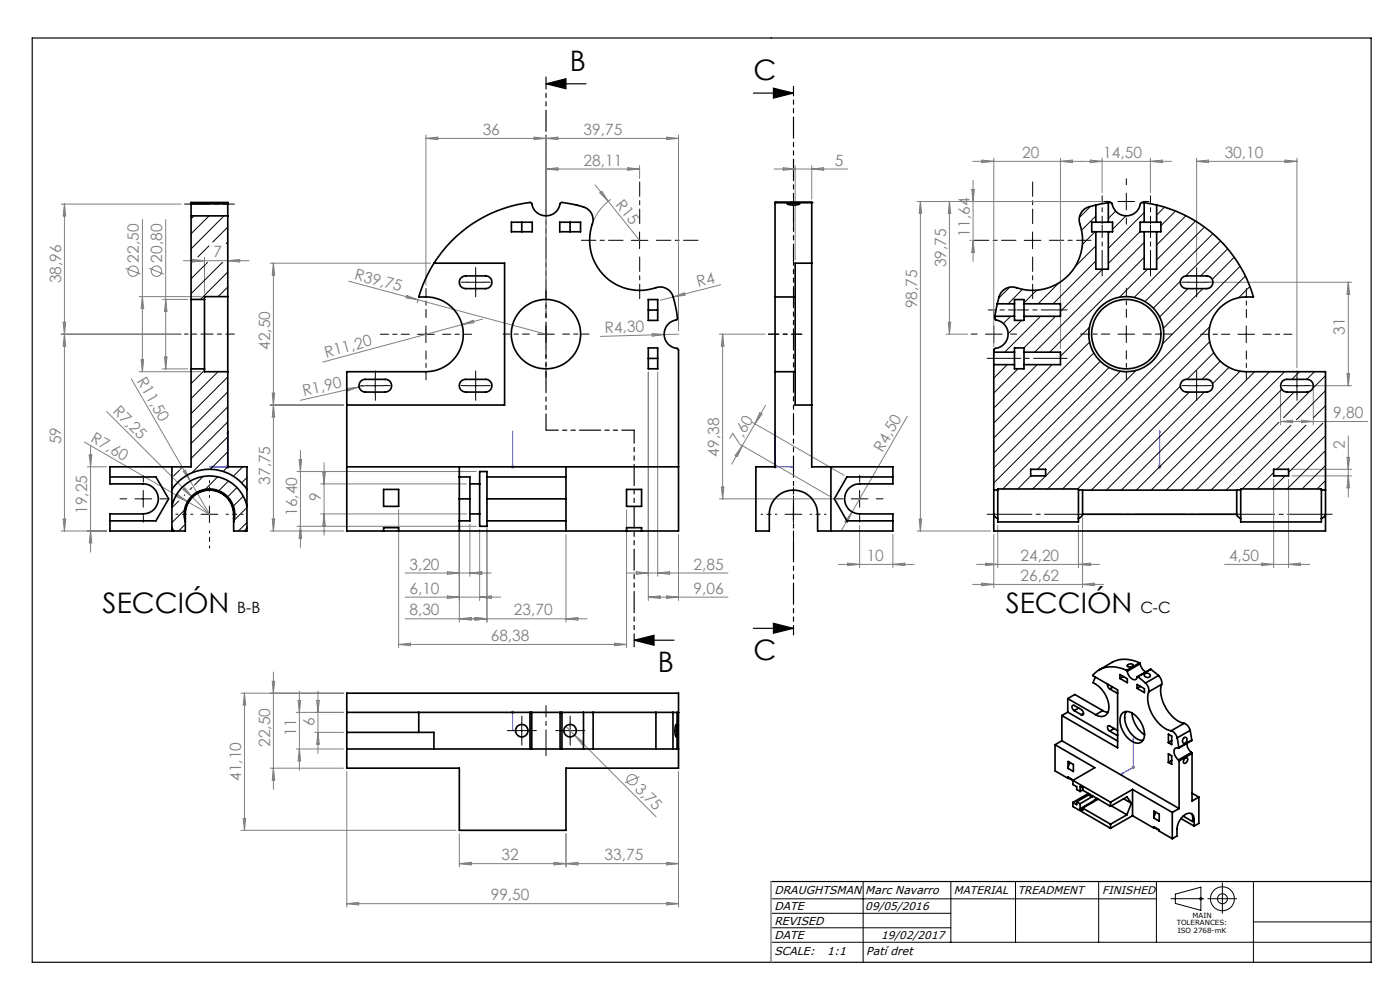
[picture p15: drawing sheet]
<svg xmlns="http://www.w3.org/2000/svg" width="420mm" height="297mm" viewBox="0 0 420 297" stroke-linecap="round" stroke-linejoin="round" font-family="sans-serif">
<defs><g id="words">
<g font-size="8.5">
<text x="170.9" y="21.2">B</text>
<text x="226" y="24">C</text>
<text x="30.8" y="183.7">SECCIÓN</text>
<text x="301.7" y="183.7">SECCIÓN</text>
<text x="226" y="197.9">C</text>
<text x="197.4" y="201.5">B</text>
</g>
<g font-size="4.7" fill="#808080">
<text x="144.8" y="40.4">36</text>
<text x="175.1" y="40.4">39,75</text>
<text x="306.7" y="47.3">20</text>
<text x="331" y="47.3">14,50</text>
<text x="367.4" y="47.3">30,10</text>
<text x="175.1" y="49.6">28,11</text>
<text x="250.5" y="49.6">5</text>
<text x="184.4" y="61.3" transform="rotate(51 184.4 61.3)">R15</text>
<text x="290.9" y="70.9" transform="rotate(-90 290.9 70.9)">11,64</text>
<text x="64" y="77.1">7</text>
<text x="41.7" y="78.7" transform="rotate(-90 41.7 78.7)">22,50</text>
<text x="48.7" y="78.7" transform="rotate(-90 48.7 78.7)">20,80</text>
<text x="106.2" y="83.6" transform="rotate(15 106.2 83.6)">R39,75</text>
<text x="283.9" y="80.1" transform="rotate(-90 283.9 80.1)">39,75</text>
<text x="18.3" y="84.9" transform="rotate(-90 18.3 84.9)">38,96</text>
<text x="209.5" y="86.1" transform="rotate(-14 209.5 86.1)">R4</text>
<text x="275.1" y="92.4" transform="rotate(-90 275.1 92.4)">98,75</text>
<text x="181.4" y="99.8" transform="rotate(-2 181.4 99.8)">R4,30</text>
<text x="403.5" y="100.4" transform="rotate(-90 403.5 100.4)">31</text>
<text x="81" y="104.9" transform="rotate(-90 81 104.9)">42,50</text>
<text x="97.8" y="107.2" transform="rotate(-15 97.8 107.2)">R11,20</text>
<text x="40.9" y="114.2" transform="rotate(60 40.9 114.2)">R11,50</text>
<text x="91.2" y="118.7" transform="rotate(-13 91.2 118.7)">R1,90</text>
<text x="33.7" y="123.5" transform="rotate(45 33.7 123.5)">R7,25</text>
<text x="400" y="125.3">9,80</text>
<text x="18.3" y="133.2" transform="rotate(-90 18.3 133.2)">59</text>
<text x="27" y="132.3" transform="rotate(30 27 132.3)">R7,60</text>
<text x="215.8" y="136.8" transform="rotate(-90 215.8 136.8)">49,38</text>
<text x="221.6" y="133.4" transform="rotate(-60 221.6 133.4)">7,60</text>
<text x="264.7" y="135.7" transform="rotate(-60 264.7 135.7)">R4,50</text>
<text x="403.5" y="134.5" transform="rotate(-90 403.5 134.5)">2</text>
<text x="81" y="145.3" transform="rotate(-90 81 145.3)">37,75</text>
<text x="26.2" y="154.1" transform="rotate(-90 26.2 154.1)">19,25</text>
<text x="89.1" y="154.6" transform="rotate(-90 89.1 154.6)">16,40</text>
<text x="96.2" y="150.1" transform="rotate(-90 96.2 150.1)">9</text>
<text x="122.8" y="170.7">3,20</text>
<text x="208.1" y="170.7">2,85</text>
<text x="260" y="168.1">10</text>
<text x="306.1" y="168.1">24,20</text>
<text x="368.7" y="168.1">4,50</text>
<text x="122.8" y="177.9">6,10</text>
<text x="208.1" y="177.9">9,06</text>
<text x="306.1" y="174.1">26,62</text>
<text x="122.8" y="184.4">8,30</text>
<text x="154.2" y="184.4">23,70</text>
<text x="147.2" y="192.1">68,38</text>
<text x="88.8" y="220.6" transform="rotate(-90 88.8 220.6)">11</text>
<text x="94.4" y="217.6" transform="rotate(-90 94.4 217.6)">6</text>
<text x="81" y="223.8" transform="rotate(-90 81 223.8)">22,50</text>
<text x="72.3" y="234" transform="rotate(-90 72.3 234)">41,10</text>
<text x="190.3" y="236.7" transform="rotate(45 190.3 236.7)">3,75</text>
<text x="150.5" y="257.8">32</text>
<text x="181.4" y="257.8">33,75</text>
<text x="147.2" y="269.8">99,50</text>
</g>
<g font-size="4.7">
<text x="71.2" y="183.7">B-B</text>
<text x="342.1" y="183.7">C-C</text>
</g>
<g font-size="3.4">
<text x="232.3" y="268">DRAUGHTSMAN</text>
<text x="259.6" y="268">Marc Navarro</text>
<text x="232.3" y="272.8">DATE</text>
<text x="232.3" y="281.3">DATE</text>
<text x="232.3" y="277.3">REVISED</text>
<text x="232.3" y="286.1">SCALE:</text>
<text x="248.2" y="286.1">1:1</text>
<text x="259.9" y="286.1">Patí dret</text>
</g>
<g font-size="3.3">
<text x="286.1" y="268">MATERIAL</text>
<text x="305.3" y="268">TREADMENT</text>
<text x="330.7" y="268">FINISHED</text>
<text x="259.6" y="272.8">09/05/2016</text>
<text x="264.3" y="281.3">19/02/2017</text>
</g>
<g font-size="2.1">
<text x="357.8" y="275.2">MAIN</text>
<text x="353" y="277.4">TOLERANCES:</text>
<text x="353.3" y="279.5">ISO 2768-mK</text>
</g>
</g></defs>
<g fill="none" stroke="#808080" stroke-width=".3">
<path d="M127.8 41.5h75.8M127.8 40.5v45M127.8 41.5l3.5-.4v.7zM160.2 41.1l3.6 .4-3.6 .3zM163.8 50.7h28.1M163.8 50.7l3.6-.4v.7zM163.8 40.5v45.8M163.8 41.5l3.6-.4v.7zM178.5 55.4l4 5M180 57.8l.6-.4 1.9 3zM183.3 59.8l-1.8 1.4-1.5 1.6-2 3.4M188.3 50.3l3.6 .4-3.6 .3z"/>
<path d="M191.9 49.6v3.9M200 41.1l3.6 .4-3.6 .3zM203.6 40.5v58.6M232.2 50.7h22.2M235 50.3l3.5 .4-3.5 .3zM238.5 49.6v28.3M243.5 49.6v10.1M243.5 50.7l3.6-.4v.7zM291.5 56.8h.8l-.4 3.6zM291.8 48.4h59.7M291.9 54v24.4M294.6 48l3.5 .4-3.5 .4z"/>
<path d="M298.1 47.4v56.5M318.1 47.4v57.1M318.1 48.4l3.6-.4v.8zM327.1 48l3.5 .4-3.5 .4zM330.6 47.4v10.3M345.1 47.4v10.3M345.1 48.4l3.6-.4v.8zM359 47.4v31.8M359 48.4h30.1M359 48.4l3.5-.4v.8zM385.5 48l3.6 .4-3.6 .4zM389.1 47.4v62.8"/>
<path d="M18.3 61.2h36M19.3 61.2v97.9M19.3 61.2l.4 3.5h-.8zM42.7 65.8v45.6M49.7 65.8v44.8M55 78.1h19.7M57.8 77.7l3.5 .4-3.5 .4zM61.3 77.1v10.8M68.3 78.1l3.6-.4v.8zM81 78.9h48.2M82 78.9v80.2M82 78.9l.4 3.5h-.7z"/>
<path d="M182.5 60.4l9.4 11.6M276.1 60.4l.4 3.6h-.7zM276.1 60.4v98.7M284.8 60.4v39.8M284.8 60.4l.4 3.6h-.7zM290.9 72h.4M291.9 72l.4 3.6h-.8zM330.1 60.4h-55M18.9 96.6h.8l-.8 7.1h.8zM37.7 80.4l4.5 1.8M41.7 88.9h18.6M42.7 88.9l.4 3.6h-.8z"/>
<path d="M44.7 80.4l4.5 1.8M48.7 89.7h7.6M49.7 89.7l.4 3.6h-.7zM104.6 84.3l20.8 5.5M122.1 88.6l3.3 1.2-3.6-.5zM125.4 90l-.3 .8M125.4 89.8l38.4 10.4M138.6 97.3l-41.8 11.2M138.6 97.3l3.3-1.3 .2 .7zM144.7 95.6l-6.1 1.7M195.7 100l3.5 .3-3.5 .4zM201.9 89l3.4-1.2 .2 .7z"/>
<path d="M202.1 89.8v.2M216.2 85.3l-18.1 4.7M284.5 96.6h.7l-.4 3.6zM363 84.6h42.5M404.5 84.6v31M404.5 84.6l.4 3.6h-.8zM18.3 100.2h36M39.4 113.6l17.7 30.6M41.7 111.4h18.6M42.3 107.8h.8l-.4 3.6zM48.7 110.6h7.6M49.4 107h.7l-.4 3.6z"/>
<path d="M81.7 117.8h.7l-.4 3.6zM104.2 116.4l3.5-.4-3.3 1.2zM107.7 116l-17.6 4M109.6 115.6l-1.9 .4M194.5 111.5v68.5M197.3 111.5v61.2M199.2 100.3l-19.1 .5M203.6 100.2l-4.4 .1M215.8 100.2h13.7M216.8 100.2v49.3M216.8 100.2l.4 3.5h-.8zM283.8 100.2h6.5"/>
<path d="M384.2 116.6v10.7M393.1 115.6h12.4M394 116.6v10.7M404.1 112h.8l-.4 3.6zM25.4 132.5l37.4 21.6M26.2 139.9h5.8M26.8 136.3h.8l-.4 3.6zM27.2 133.6v31.9M32 123.3l25.7 25.7M67.8 139.9h1M68 139.5l.7 .8M68.3 139.4v1"/>
<path d="M68.7 139.5l-.7 .8M81 121.4h22M82 121.4l.4 3.6h-.7zM89.7 137.8h.8l-.4 3.5zM90.1 135v29.1M97.2 138.7v21.7M153.3 139.9h1M153.4 139.5l.7 .8M153.8 139.4v1M154.1 139.5l-.7 .8M221.8 133.1l27.6 15.9M222.7 133.6l-1.5 3.2-.6-.3z"/>
<path d="M225.6 126.5l27.6 15.9M227.9 123.7l.7 .4-2.1 2.9zM229.7 121.5l-10.2 17.6M232 139.9h1M232.2 139.5l.7 .8M232.5 139.4v1M232.9 139.5l-.7 .8M272.2 124.8l-16.6 28.6M347.4 139.9h1M347.5 139.5l.7 .8M347.9 139.4v1M348.2 139.5l-.7 .8"/>
<path d="M384.2 126.3h26.1M384.2 126.3l3.5-.4v.8zM390.4 125.9l3.6 .4-3.6 .4zM404.1 137.1h.8l-.4 3.5zM404.5 130.6v18.4M18.3 159.1h13.7M18.9 155.6h.8l-.4 3.5zM27.2 159.1l.4 3.6h-.8zM53.4 148.2l2.9 2.2-3.3-1.5zM55 141.3l.6-.4 1.5 3.3zM55.5 146.2l2.2 2.8-2.8-2.2zM57.1 144.2l5.7 9.9"/>
<path d="M57.7 149l5.1 5.1M81 159.1h22M81.7 155.6h.7l-.4 3.5zM89.1 141.3h53.8M89.1 157.7h53.8M90.1 157.7l.4 3.6h-.8zM96.2 145h43.8M96.2 154h43.8M96.8 141.5h.8l-.4 3.5zM97.2 154l.4 3.6h-.8zM119.6 152.7v41.4M137.8 157.1v29.3"/>
<path d="M141 157.1v15.6M143.9 158.7v21.3M146.1 157.1v29.3M188 152.7v41.4M215.8 149.5h34.1M216.4 146h.8l-.4 3.5zM255.6 153.4l-3.2 5.5M255.6 153.4l-1.4 3.3-.7-.4zM257.9 157.5v12.6M275.1 159.1h22M275.8 155.6h.7l-.4 3.5zM299.3 157.4v12.7"/>
<path d="M323.5 157.4v12.7M324.8 155.1v21M382.1 143.6v26.5M386.6 143.6v26.5M387.6 140.6h17.9M387.6 142.6h17.9M404.5 142.6l.4 3.6h-.8zM121.5 171.7h25.8M121.5 179h28.7M134.2 171.3l3.6 .4-3.6 .4zM134.2 178.6l3.6 .4-3.6 .3zM141 171.7l3.5-.4v.8z"/>
<path d="M143.9 179l3.5-.4v.7zM169.8 160.2v26.2M188.1 171.7h30.3M190.9 171.3l3.6 .4-3.6 .4zM194.5 179h23.9M194.5 179l3.5-.4v.7zM197.3 171.7l3.6-.4v.8zM200 178.6l3.6 .4-3.6 .3zM203.6 160.2v19.8M251.5 169.2h22.7M254.3 168.8l3.6 .4-3.6 .3zM267.9 160.2v9.9"/>
<path d="M267.9 169.2l3.5-.4v.7zM291.8 175.2h39.3M293 169.2h36.9M294.6 174.8l3.5 .4-3.5 .3zM295.8 168.8l3.5 .4-3.5 .3zM298.1 160.2v15.9M323.5 169.2l3.6-.4v.7zM324.8 175.2l3.5-.4v.7zM367.4 169.2h25.5M378.5 168.8l3.6 .4-3.6 .3zM386.6 169.2l3.5-.4v.7zM119.6 193.1h68.4"/>
<path d="M119.6 193.1l3.6-.3v.7zM121.5 185.5h54.6M137.8 185.5l3.6-.4v.7zM142.5 185.1l3.6 .4-3.6 .3zM169.8 185.5l3.6-.4v.7zM184.4 192.8l3.6 .3-3.6 .4zM72.3 207.7h30.7M73.3 207.7v41.1M73.3 207.7l.4 3.6h-.7zM81.7 204.2h.7l-.4 3.5zM82 201.4v35.2M88.8 213.5h14.2"/>
<path d="M89.4 209.9h.8l-.4 3.6zM89.8 207.1v23.7M94.4 219.5h8.6M95 209.9h.8l-.4 3.6zM95.4 207.1v18.7M95.4 219.5l.4 3.5h-.8zM153.3 213.5h1M153.4 213.1l.7 .8M153.8 213v1M154.1 213.1l-.7 .8M169.7 217.7l2.7 2.6M81 230.2h22"/>
<path d="M82 230.2l.4 3.6h-.7zM88.8 224.5h14.2M89.8 224.5l.4 3.5h-.8zM104 231.2v40.6M172.4 220.3l24.4 24.5M172.4 220.3l2.8 2.3-.6 .5zM191.8 232.8l-4.3 1.8M203.6 231.2v40.6M339.5 229.9h1M339.7 229.6l.7 .7M340 229.4v1M340.4 229.6l-.7 .7"/>
<path d="M72.3 248.8h64.5M73 245.3h.7l-.4 3.5zM137.8 258.8h65.8M137.8 249.8v10M137.8 258.8l3.6-.4v.8zM166.2 258.4l7.2 .8v-.8l-7.2 .8zM169.8 249.8v10M200 258.4l3.6 .4-3.6 .4zM104 270.8h99.6M104 270.8l3.6-.4v.8zM200 270.4l3.6 .4-3.6 .4z"/>
<circle cx="39.9" cy="81.3" r="1.56"/>
<circle cx="46.9" cy="81.3" r="1.55"/>
<circle cx="189.7" cy="233.7" r="1.56"/>
</g>
<path d="M9.7 11.4h401.6v277h-401.6zM163.8 25.1l6-1.5v3zM163.8 25.1h12M226 27.9h12M232 26.4l6 1.5-6 1.5zM190.2 191.9l6-1.5v3zM190.2 191.9h12M226 188.3h12M232 186.8l6 1.5-6 1.5zM411.3 264.2h-179.9v24.2" fill="none" stroke="#000" stroke-width=".35"/>
<g fill="none" stroke="#000" stroke-width=".3">
<path d="M337.9 57.9v5M189.4 72h5M191.9 69.5v5M307.3 72h5M309.8 69.5v5M335.4 60.4h5M127.8 97.7v5M140.2 84.6h5M142.7 82.1v5M163.8 97.6v5.1M298.1 97.6v5.1M337.9 97.6v5.1"/>
<path d="M356.5 84.6h5M359 82.1v5M373.9 97.7v5M110.1 115.6h5M112.6 113.1v5M125.3 100.2h5M140.2 115.6h5M142.7 113.1v5M161.3 100.2h5M295.6 100.2h5M335.4 100.2h5M356.5 115.6h5"/>
<path d="M359 113.1v5M371.4 100.2h5M386.6 115.6h5M389.1 113.1v5M40.5 149.5h5M43 147v5M60.3 154.1h5M62.8 151.7v4.9M235.5 154.1h5M238 151.7v4.9M255.4 149.5h5M257.9 147v5"/>
<path d="M154 219h5M156.5 216.5v5M168.5 219h5M171 216.5v5M231.4 278.1h53.9M231.4 269.4h115.5M231.4 273.7h53.9M258.9 264.2v24.2M285.3 264.2v18.2M304.7 264.2v18.2M329.6 264.2v18.2M346.9 264.2v18.2"/>
<path d="M351.3 269.3h9.8M352.6 268l7.7-2.1v6.9l-7.7-2zM359.9 269l.7 .7M360.6 269l-.7 .7M362.3 269.3h8.7M366.7 264.6v9.1M376 264.2v24.2M376 276.3h35.3M231.4 282.4h179.9"/>
<circle cx="366.7" cy="269.3" r="3.6"/>
<circle cx="366.7" cy="269.4" r="1.5"/>
</g>
<g fill="none" stroke="#00f" stroke-width=".3">
<path d="M63 139.9l.5-.1v.2zM68.3 129.2l.2 .5h-.3zM68.3 129.2v10.7h-5.3M153.8 139.8v.2zM153.8 129.2v.5v-.5M153.8 139.9h.1M153.8 129.2v10.7M232.5 129.2v10.7h5.4M232.5 129.2l.2 .5h-.3zM237.3 139.8l.6 .1-.6 .1zM347.9 139.8v.2zM347.9 129.2v.5v-.5"/>
<path d="M347.9 129.2v10.7M347.9 139.9h.1M153.8 213.5h.1M153.8 213.5v5.3M153.8 218.8v-.5v.5M153.8 213.4v.2zM336.2 232.1l.4-.3v.2zM340 221.2l.1 .4-.2 .1zM340 221.2v8.7l-3.8 2.2"/>
</g>
<path d="M55.4 61.2h15M320.2 92.9h-15M163.8 226.5v-15" fill="none" stroke="#000" stroke-width=".3" stroke-dasharray="15.2 1.3 1.3 1.3" stroke-dashoffset="7.5"/>
<path d="M55.4 100.1h6" fill="none" stroke="#000" stroke-width=".3" stroke-dasharray="15.2 1.3 1.3 1.3" stroke-dashoffset="14.1"/>
<path d="M61.4 100.1h9" fill="none" stroke="#000" stroke-width=".3" stroke-dasharray="15.2 1.3 1.3 1.3" stroke-dashoffset="12.6"/>
<path d="M57.9 154.1h-5.1M62.9 149.1v-5.1M62.9 159.1v5.1M67.9 154.1h5.1" fill="none" stroke="#000" stroke-width=".3" stroke-dasharray="15.2 1.3 1.3 1.3" stroke-dashoffset="14.6"/>
<g fill="none" stroke="#000" stroke-width=".3" stroke-dasharray="15.2 1.3 1.3 1.3">
<path d="M337.9 55.4v-1.8M332.9 60.4h-1.8M337.9 65.4v1.8M342.9 60.4h1.8M140.2 84.6h-1.9M142.7 87.1v1.9M142.7 82.1v-1.9M145.2 84.6h1.9M298.2 95.1v-1.8M356.5 84.6h-1.9M359 82.1v-1.9M359 87.1v1.9"/>
<path d="M361.5 84.6h1.9M110.1 115.6h-1.9M112.6 118.1v1.9M112.6 113.1v-1.9M115.1 115.6h1.9M140.2 115.6h-1.9M142.7 118.1v1.9M142.7 113.1v-1.9M145.2 115.6h1.9M293.2 100.1h-1.8M298.2 105.1v1.8M303.2 100.1h1.8"/>
<path d="M356.5 115.6h-1.9M359 118.1v1.9M359 113.1v-1.9M361.5 115.6h1.9M386.6 115.6h-1.9M389.1 113.1v-1.9M389.1 118.1v1.9M391.6 115.6h1.9M38 149.5h-2M43 144.5v-2M43 154.5v2M48 149.5h2"/>
<path d="M252.9 149.5h-2M257.9 144.5v-2M257.9 154.5v2M262.9 149.5h2M299.4 154.1h-3.2M323.6 154.1h1.2M372.2 154.1h-1.2M396.4 154.1h3.3M154.1 219h-1.9M156.6 216.5v-1.9M159.1 219h1.8M168.6 219h-1.9"/>
<path d="M171.1 216.5v-1.9M173.6 219h1.8M156.6 221.5v1.8M171.1 221.5v1.8"/>
</g>
<path d="M324.8 154.1h46.2" fill="none" stroke="#000" stroke-width=".3" stroke-dasharray="15.2 1.3 1.3 1.3" stroke-dashoffset="3.5"/>
<path d="M330.7 67.1v-8.4M345.2 67.1v-8.4M304.8 92.9h-8.3" fill="none" stroke="#000" stroke-width=".3" stroke-dasharray="15.2 1.3 1.3 1.3" stroke-dashoffset="13"/>
<path d="M320.2 107.4h-24" fill="none" stroke="#000" stroke-width=".3" stroke-dasharray="15.2 1.3 1.3 1.3" stroke-dashoffset="5.1"/>
<path d="M330.7 82.7v-15.3M345.2 82.7v-15.3" fill="none" stroke="#000" stroke-width=".3" stroke-dasharray="15.2 1.3 1.3 1.3" stroke-dashoffset="7.6"/>
<path d="M299.4 154.1h24.2M396.4 154.1h-24.2" fill="none" stroke="#000" stroke-width=".3" stroke-dasharray="15.2 1.3 1.3 1.3" stroke-dashoffset="5"/>
<path d="M127.8 95.2v-8.7M337.9 95.1v-8.7M373.9 95.2v-8.7M122.8 100.2h-8.7M127.8 105.2v8.7M132.8 100.2h8.7M332.9 100.1h-8.7M337.9 105.1v8.8M342.9 100.1h8.8M368.9 100.2h-8.7M373.9 105.2v8.7M378.9 100.2h8.7" fill="none" stroke="#000" stroke-width=".3" stroke-dasharray="15.2 1.3 1.3 1.3" stroke-dashoffset="12.8"/>
<path d="M186.9 72h-12.5M191.9 67v-12.5M191.9 77v12.5M196.9 72h12.5M304.8 72h-12.5M309.8 67v-12.5M309.8 77v12.5M314.8 72h12.5" fill="none" stroke="#000" stroke-width=".3" stroke-dasharray="15.2 1.3 1.3 1.3" stroke-dashoffset="10.9"/>
<path d="M163.8 95.1v-7.9M158.8 100.1h-7.9M163.8 105.1v7.9M168.8 100.1h7.9" fill="none" stroke="#000" stroke-width=".3" stroke-dasharray="15.2 1.3 1.3 1.3" stroke-dashoffset="13.2"/>
<path d="M240.5 100.1h-10M240.5 100.2h-10" fill="none" stroke="#000" stroke-width=".3" stroke-dasharray="15.2 1.3 1.3 1.3" stroke-dashoffset="12.1"/>
<path d="M238 68.6v-9.9" fill="none" stroke="#000" stroke-width=".3" stroke-dasharray="15.2 1.3 1.3 1.3" stroke-dashoffset="12.2"/>
<path d="M233 154.1h-4.7M238 149.1v-4.7M238 159.1v4.8M243 154.1h4.8" fill="none" stroke="#000" stroke-width=".3" stroke-dasharray="15.2 1.3 1.3 1.3" stroke-dashoffset="14.8"/>
<path d="M163.8 23.1v77" fill="none" stroke="#000" stroke-width=".35" stroke-dasharray="6.3 1.3 1.3 1.3 1.3 1.3" stroke-dashoffset="2.8"/>
<path d="M163.8 100.1v28.8" fill="none" stroke="#000" stroke-width=".35" stroke-dasharray="6.3 1.3 1.3 1.3 1.3 1.3" stroke-dashoffset="1.5"/>
<path d="M163.8 128.9h26.4" fill="none" stroke="#000" stroke-width=".35" stroke-dasharray="6.3 1.3 1.3 1.3 1.3 1.3" stroke-dashoffset="2.7"/>
<path d="M190.2 128.9v65" fill="none" stroke="#000" stroke-width=".35" stroke-dasharray="6.3 1.3 1.3 1.3 1.3 1.3" stroke-dashoffset="2.5"/>
<path d="M238 25.9v164.4" fill="none" stroke="#000" stroke-width=".35" stroke-dasharray="6.3 1.3 1.3 1.3 1.3 1.3" stroke-dashoffset="3.5"/>
<path d="M231.4 264.2v24.2" fill="none" stroke="#c0c0c0" stroke-width=".35"/>
<g fill="#000">
<path d="M163.8 25.1l6-1.5v3zM190.2 191.9l6-1.5v3z"/>
<path d="M232 26.4l6 1.5-6 1.5zM232 186.8l6 1.5-6 1.5z"/>
</g>
<g fill="#00f">
<path d="M153.8 139.8v.2zM153.8 129.2v.5z"/>
<path d="M237.3 139.8l.6 .1-.6 .1zM232.5 129.2l.2 .5h-.3zM336.2 232.1l.4-.1v-.2zM340 221.2l-.1 .5 .2-.1zM63 139.9l.5 .1v-.2zM68.3 129.2l-.1 .5h.3zM63 139.9l.5 .1v-.2zM68.3 129.2l-.1 .5h.3zM347.9 139.8v.2zM347.9 129.2v.5zM347.9 139.8v.2zM347.9 129.2v.5zM153.8 218.3v.5zM153.8 213.4v.2z"/>
</g>
<g fill="none" stroke="#000" stroke-width=".5">
<path d="M57.3 61.1v3.6M57.3 61.1v-.4h11v.4M57.3 64.7v25M57.3 64.7h11M57.3 61.1h11M68.3 61.1v3.6M68.3 64.7v24.2M130.2 78.9h21.2v42.5h-47.4M135.3 72.4a38.3 38.3 0 0 1 24-11.6 4.5 4.5 0 0 0 4.5 3.9 4.5 4.5 0 0 0 4.4-3.9l2.8 .3a13 13 0 0 1 5.7 1.9 4.5 4.5 0 0 1 .6 5.3 15.1 15.1 0 0 0 20.1 17.8 4.1 4.1 0 0 1 4.7 3.6l.9 4 .2 2a4.4 4.4 0 0 0-3.9 4.5 4.4 4.4 0 0 0 4 4.3l.3 .4v54.2h-99.6v-47.7h23.8a11.2 11.2 0 0 0 11.2-11.2 11.2 11.2 0 0 0-11.2-11.2h-2.2a39.9 39.9 0 0 1 9.7-16.6zM153.4 66.6h6.3v2.9h-6.3zM156.5 66.6v2.9M167.9 66.6h6.3v2.9h-6.3z"/>
<path d="M171 66.6v2.9M172.9 61.5h.1M232.5 60.7v28.3M232.5 60.7h.1M232.5 60.7h11M236.2 61l2.2-.3 1.5 .3-.8 .4a4 4 0 0 1-3-.4zM243.5 78.9v61h24.4v5.1h-10a4.5 4.5 0 0 0-4.5 4.5 4.5 4.5 0 0 0 4.5 4.5h10v5.1h-22.6v-5a7.2 7.2 0 0 0-7.3-7.2 7.2 7.2 0 0 0-7.2 7.2v5h-4v-19.2h5.7v-28.5M243.5 78.9h-5v10.1M243.5 60.7v18.2M243.5 60.7h.1M328.8 66.6h3.7M328.8 61.5l-.6 .1a4.5 4.5 0 0 0-3.9 6.7 15.1 15.1 0 0 1-20 17.8 4.7 4.7 0 0 0-5 4.7l-.1 .2"/>
<path d="M328.8 69.5h3.7M328.8 66.6h-1.3v2.9h1.3M328.8 69.5v11.2h3.7v-11.2M328.8 61.5v5.1M332.5 60.7l-3.7 .8M332.5 60.7a.88 .88 0 0 1 1.2 .4 4.4 4.4 0 0 0 4.4 3.6 4.4 4.4 0 0 0 4.2-3.8l1-.2M332.5 66.6h1.3v2.9h-1.3M332.5 60.7v5.9M343.3 66.6h3.7M343.3 60.7l3.7 .8M343.3 69.5h3.7M343.3 66.6h-1.3v2.9h1.3"/>
<path d="M343.3 69.5v11.2h3.7v-11.2M343.3 60.7v5.9M347 61.5a39.6 39.6 0 0 1 29 27.5 11.5 11.5 0 0 0-13.3 10.7 11.2 11.2 0 0 0 11.2 11.7h23.8v35.5M347 66.6h1.3v2.9h-1.3M347 61.5v5.1M57.3 89.7v20.9M57.3 89.7h4M61.3 89.7v20.9M68.3 88.9v22.5M68.3 88.9h-7v.8M138.1 83.5l.7-.6 .9-.2h6a1.91 1.91 0 0 1 1.9 1.9 1.91 1.91 0 0 1-1.9 1.9h-6a1.91 1.91 0 0 1-1.6-3zM194.5 89.8h2.8v6.2h-2.8z"/>
<path d="M194.5 92.9h2.8M232.5 89v22.4M232.5 89h6M238.5 89v22.4M298.5 94.8a.8 .8 0 0 0 .3 1.1 4.4 4.4 0 0 1 3.6 4.5 4.4 4.4 0 0 1-4.1 4.1l-.2 .3v.7M298.5 94.8h5.8M299.2 91l-.7 3.8M299.2 91h5.1M304.3 91v3.8M304.3 94.8v1.2h2.9v-1.2M304.3 91v-1.2h2.9v1.2M307.2 91v3.8"/>
<path d="M307.2 91h10.9v3.8h-10.9M354.7 83.2l1.3-.5h6a1.91 1.91 0 0 1 1.9 1.9 1.91 1.91 0 0 1-1.9 1.9h-6a1.91 1.91 0 0 1-1.8-1.2 1.91 1.91 0 0 1 .5-2.1zM57.3 110.6v29.3h-24.3v5.1h10a4.5 4.5 0 0 1 4.5 4.5 4.5 4.5 0 0 1-4.5 4.5h-10v5.1h22.6v-3.7M57.3 110.6h4M61.3 110.6v.8h7M68.3 111.4v28.5h5.8v19.2h-4v-3.7M108.3 114.2l1.3-.5h6a1.91 1.91 0 0 1 1.9 1.9 1.91 1.91 0 0 1-1.9 1.9h-6a1.91 1.91 0 0 1-1.8-1.2 1.91 1.91 0 0 1 .5-2.1zM138.4 114.2l1.3-.5h6a1.91 1.91 0 0 1 1.9 1.9 1.91 1.91 0 0 1-1.9 1.9h-6a1.91 1.91 0 0 1-1.8-1.2 1.91 1.91 0 0 1 .5-2.1zM194.5 104.3h2.8v6.2h-2.8zM194.5 107.4h2.8M232.5 111.4h6M238.5 111.4v10h5"/>
<path d="M298.1 105.5v3.8M298.1 105.5h6.2M298.1 109.3h6.2M298.1 109.3v37.6M304.3 105.5v3.8M304.3 105.5v-1.2h2.9v1.2M304.3 109.3v1.2h2.9v-1.2M307.2 105.5v3.8M307.2 105.5h10.9v3.8h-10.9M354.7 114.2l1.3-.5h6a1.91 1.91 0 0 1 1.9 1.9 1.91 1.91 0 0 1-1.9 1.9h-6a1.93 1.93 0 0 1-1.8-1.2 1.93 1.93 0 0 1 .5-2.1zM384.8 114.2l1.3-.5h6a1.91 1.91 0 0 1 1.9 1.9 1.91 1.91 0 0 1-1.9 1.9h-6a1.93 1.93 0 0 1-1.8-1.2 1.93 1.93 0 0 1 .5-2.1zM51.6 139.9v19.2"/>
<path d="M104 139.9h99.6M137.8 139.9v19.2M169.8 139.9v19.2M249.3 139.9v19.2M33 142.9h13.8l3.8 6.6-3.8 6.6h-13.8M51.6 146.7a13.5 13.5 0 0 1 22.5 0M51.6 151.8a11.5 11.5 0 0 1 11.2-9.2 11.5 11.5 0 0 1 11.3 9.2M51.6 158.1l.5 1M55.6 156.4a7.6 7.6 0 0 1 7.2-9.9 7.6 7.6 0 0 1 7.3 9.9M55.6 155.4a7.4 7.4 0 0 1 7.2-8.6 7.4 7.4 0 0 1 7.3 8.6M55.6 155.4v-.1a7.3 7.3 0 0 1 7.4-8.4 7.3 7.3 0 0 1 7.1 8.5M74.1 158.1l-.5 1"/>
<path d="M115.1 159.1v-1h4.5v1M115.1 146.7h4.5v5.1h-4.5zM137.8 142.9h3.2v2.1M137.8 149.5h3.2M141 145v9M141 145h2.9M141 154v2.1h-3.2M141 154h2.9M143.9 145v9M143.9 145v-3.7h2.2v16.4h-2.2v-3.7M146.1 142.9h23.7M146.1 156.1h23.7"/>
<path d="M146.1 149.5h23.7M188 146.7h4.5v5.1h-4.5zM188 159.1v-1h4.5v1M267.9 142.9h-13.8l-3.8 6.6 3.8 6.6h13.8M298.1 154.1a1.58 1.58 0 0 0 1.2 1.3M298.1 146.9v7.2M298.1 154.1v5h99.6v-5M299.3 146.8v8.6M299.3 146.8v-.3h24.2v.3M299.3 155.4v1h24.2v-1M299.3 146.8l-1.2 .1M309.2 140.6h4.5v2h-4.5z"/>
<path d="M323.5 146.8v8.6M323.5 146.8l1.3 .1M324.8 146.9v7.2M324.8 154.1a1.78 1.78 0 0 1-1.3 1.3M324.8 146.9h46.2M324.8 154.1h46.2M371 146.9v7.2M371 154.1a1.58 1.58 0 0 0 1.2 1.3M372.2 146.8v8.6M372.2 146.8v-.3h24.2v.3M372.2 155.4v1h24.2v-1M372.2 146.8l-1.2 .1"/>
<path d="M382.1 140.6h4.5v2h-4.5zM396.4 146.8v8.6M396.4 146.8l1.3 .1M397.7 146.9v7.2M397.7 154.1a1.78 1.78 0 0 1-1.3 1.3M338.1 199.4a1.29 1.29 0 0 1 1.9-.1 1.08 1.08 0 0 1-1.9 .1zM341.9 198.6l.2 .3M341.9 198.6a9 9 0 0 0-8.3-.1l-3.9 2.3M341.9 198.6l-3.9 2.3M342.1 198.9a3.3 3.3 0 0 0 1.6 2.5M342.1 198.9l-3.9 2.3M104 207.7h99.6v22.5h-33.8v18.6h-32v-18.6h-33.8z"/>
<path d="M104 219.5h21.6M104 213.5h21.6M125.6 219.5h4.6v5M125.6 213.5h33.4M125.6 213.5v6M159 213.5h.5M159 213.5v11M159.5 213.5h8.5M159.5 213.5v11M168 213.5h.6M168 213.5v11M168.6 213.5h6.4"/>
<path d="M168.6 213.5v11M175 213.5h2.9M175 213.5v11M177.9 213.5h18.9M177.9 213.5v11M196.8 213.5h5.1M196.8 213.5v11M201.9 213.5h1.3M201.9 213.5v11M202.8 217.2l.2 .1a7.1 7.1 0 0 1-.1 3.6 5 5 0 0 1-.1-3.7zM203.2 213.5h.1M203.2 213.5h.4"/>
<path d="M203.2 213.5v11M318.6 214.5v7.5M320.3 213.4l15 8.7M320.3 209.4v4M320.3 209.4l8.4 4.8M320.3 213.4l-1.7 1.1M320.3 209.4l2.1-1.3 8.4 4.9M322.3 213l-.2-.1a.8 .8 0 0 1-.5-.8 .8 .8 0 0 1 .5-.8l2.3 1.4a1 1 0 0 1 .3 1.6l-.3-.1M322.3 213l2.1 1.2M323.6 212.2l-1.3 .8M325 213.8l-.6 .4M328.6 202.9l-.7 1.7a8.2 8.2 0 0 1 4.6 8.7 2.33 2.33 0 0 1-3.8 .9"/>
<path d="M330.8 213l1.6 .5M330.8 213l-2.1 1.2M332.3 205v.1a1.36 1.36 0 0 0 .6 1.4M332.9 206.5l2.1 1.2M332.9 219.1l2.1 1.2M333.8 205.9l-.9 .6M334.3 218.3l-1.4 .8M335 207.7l.3 .1M335.3 219l-2.4-1.4a.52 .52 0 0 0-.7 .1 .52 .52 0 0 0 .2 .8l.5 .6M335.3 207.5l-.3 .2M336 202.2l2.2 1.2v1.2l-2.2-1.3zM336.8 213.6a3 3 0 0 1 3.9 .9 7.4 7.4 0 0 1 2.4 7.1 2.3 2.3 0 0 1-3.8 .4 7 7 0 0 1-2.9-7.9z"/>
<path d="M337 202.7l-1 .6M337.9 213.3a6.9 6.9 0 0 0 2.8 7.9l1.1 .6 1.1 .1M338 200.9a8.1 8.1 0 0 0-10.2 1.6l7.5 4.3v17.3l-16.7-9.6M338 200.9l.2 .3M338.2 201.2a2.46 2.46 0 0 0 2.5 2.4l.6-.8M339.6 213.7a8.9 8.9 0 0 0 3.8 6.5M341.1 205.1l2.2 1.3v1.2l-2.2-1.3zM341.3 202.8l2.3 1.9M342.1 205.7l-1 .6M343.4 202a1.01 1.01 0 0 1 1.1-.2 1.01 1.01 0 0 1 .6 .9 .93 .93 0 0 1-1.2 .3 .93 .93 0 0 1-.5-1zM343.6 204.7a2.73 2.73 0 0 1 1 2.7M344.6 207.4a10.5 10.5 0 0 0 6.7 11.6"/>
<path d="M345.3 200.6l2.3 1.9M345.3 200.6l-4.1 2.2M345.3 200.6l-4 2.2M347.6 202.5l.2 .2a2.75 2.75 0 0 1 .7 2.4M347.6 202.5l-4 2.2M348.5 205.1a10.8 10.8 0 0 0 5 11l1.7 .7M348.5 205.1l-3.9 2.3M351.3 219a2.89 2.89 0 0 1 1.8 2.2M355.2 216.8a2.84 2.84 0 0 1 1.8 2.1M355.2 216.8l-3.9 2.2M357 218.9l.5 2.9M357 218.9l-3.9 2.3"/>
<path d="M104 224.5h26.2M130.2 224.5h28.8M159 224.5h.5M159.5 224.5h8.5M168 224.5h.6M168.6 224.5h6.4M175 224.5h2.9M177.9 224.5h18.9M196.8 224.5h5.1M201.9 224.5h1.3M203.2 224.5h.1M203.2 224.5h.4"/>
<path d="M316.5 223.2l11.9 6.9-6.5 3.8M316.5 223.2v7.8l3.9 2.3M318.6 222l35.1 20.3M318.6 222l-2.1 1.2M320.4 228.2l1.6 .9v2.1l-1.6-.9zM320.4 232.9v.4M320.4 232.9l1.6 .9M320.4 232.9l.2 .3M320.6 233.2l1.3 .7M320.6 233.2l-.2 .1M320.9 228.5l-.5 1.8M321.9 233.9l11.3 6.5"/>
<path d="M321.9 233.9v1.2l1.1 .7v.8l1 .6M324 237.2v-1.5l.8 .4v.7l8.4 4.8M324.8 236.7l-.8 .5M326.5 238.3l1.1 .5M326.5 238.3l-3.5 2M326.5 237.8l-4.6 2.7M326.9 238l-.4 .3M327.6 238.8l-3.6 2.1M327.9 238.6l-.3 .2M328.9 239.2l-1.3 1.1M329.5 239.5l-4.7 2.7M335 220.3l.3 .1"/>
<path d="M335.3 220.2l-.3 .1M337.1 239.4l2.3 1.3M339.8 236.6l11.9 6.9M339.8 236.6l-6.6 3.8M339.8 236.6v7.9M350.5 220l1 .6v2.5l-1-.5zM350.5 225.9l1 .6v2.6l-1-.6zM351.5 222l-1 .6M351.5 227.9l-1 .6M353.1 221.2l.5 2.9M353.6 227.7l.1 .3M353.6 224.1v.1a1.01 1.01 0 0 0-1.2 .2 1.01 1.01 0 0 0-.2 1.2l.5 1.2 .9 .9"/>
<path d="M353.7 228v14.3M355.1 221.1a.69 .69 0 0 1 1 .2 .69 .69 0 0 1-.1 .9 .68 .68 0 0 1-1 .5 .68 .68 0 0 1-.2-1.1zM355.4 227.4a.58 .58 0 0 1 .9-.2 .58 .58 0 0 1-.1 1 .58 .58 0 0 1-.6 .6 .58 .58 0 0 1-.6-.6zM356.1 222.7a3.3 3.3 0 0 0 1.3 2.8M357.4 225.5l.2 .3M357.4 225.5l-3.8 2.2M357.5 221.8l-3.9 2.4M357.5 221.8l-3.9 2.3M357.6 225.8v14.3l2.1-1.2M357.6 225.8l-3.9 2.2M357.6 237.7l2.1 1.2M359.7 238.9v7.9l-1.5 .8"/>
<path d="M321.9 240.5v1.2l11.3 6.5M323 240.3v.9l-1.1-.7M323 240.3l1 .6M324 240.9v1.5M324.8 242.2v.6l-.8-.4M324.8 242.2l8.4 4.8M327.6 240.3l-3.6 2.1M327.6 240.3l.2 .2M333.2 240.4v1.2M333.2 247v1.2M333.4 241.5l4.7 2.7M338.1 244.2l-4.9 2.8"/>
<path d="M339.4 240.7l-1.3 3.5M339.4 240.7l-1.3-1.9-4.9 2.8M339.8 244.5l6.4 3.7M339.8 244.5l-6.6 3.7M346.2 247.8l1.6 .9v.4l3.9 2.3M346.2 243.1l1.6 .9v2.1l-1.6-.9zM346.2 247.8v.4M346.2 247.8l.2 .3M346.4 248.1l1.4 .8M346.4 248.1l-.2 .1M346.7 243.4l-.5 1.8M351.7 243.5v7.9"/>
<path d="M353.7 242.3l-2 1.2M354.3 245.3l3.9 2.3M355 244.6l2.8 1.6v-.4M357.4 243.8l.4 1v1M358.2 245.5a1.64 1.64 0 0 0-.9-1.7 1.64 1.64 0 0 0-1.9 .5 5.6 5.6 0 0 0-2.3 4.2v2l-1.4 .9M358.2 245.5l-.4 .3M358.2 245.5v2.1"/>
<circle cx="163.8" cy="100.2" r="10.4"/>
<circle cx="337.9" cy="100.2" r="11.3"/>
<circle cx="337.9" cy="100.2" r="10.4"/>
<circle cx="156.5" cy="219" r="1.88"/>
<circle cx="171" cy="219" r="1.88"/>
</g>
<g fill="none" stroke="#000" stroke-width=".3">
<path d="M58.2 64.7l-.9 .9M61.6 79.3l-4.3 4.2M62.2 78.6l-.4 .5M62.7 73.7l-3.3 3.3M62.7 64.7l-5.4 5.4M66.7 78.6l-9.4 9.4M67.2 64.7l-9.9 9.9M68.3 68l-4.5 4.6M68.3 72.5l-.4 .5M327.1 61.9l-3.3 3.3M328.5 69.5l-3.8 3.7M328.8 64.7l-4.3 4.3"/>
<path d="M328.8 73.7l-6.3 6.2M328.8 78.2l-12.9 12.8M332.8 60.7l-.3 .3M333 69.5l-.5 .5M334.7 63.3l-2.2 2.2M337.8 64.7l-4 4M342 69.4l-9.5 9.5M343.3 63.7l-10.8 10.7M343.3 72.7l-32.9 32.8M343.3 77.1l-28.4 28.4M349.4 62.1l-2.4 2.3M352.7 63.2l-4.4 4.5"/>
<path d="M355.8 64.7l-8.8 8.7M358.7 66.2l-11.7 11.7M361.4 68l-21.1 21.1M363.9 70.1l-20.4 20.3M366.2 72.2l-10.5 10.5M368.3 74.6l-8.1 8.1M370.3 77.1l-6.6 6.6M372 79.8l-23.3 23.3M68.3 81.5l-8.2 8.2M68.3 86l-2.9 2.9M298.7 94.8l-.2 .2M302.9 86.1l-3.3 3.3"/>
<path d="M303.2 94.8l-2.2 2.1M306.5 96l-4.1 4M306.7 86.7l-4.3 4.3M307.7 94.8l-.5 .5M311 87l-3.8 3.8M312.2 94.8l-10.8 10.7M316.7 94.8l-9.5 9.5M317.7 84.8l-6.3 6.2M326.8 98.1l-8.7 8.7M330.8 80.7l-12.7 12.6M344.2 80.7l-8.4 8.4M354.1 84.3l-8.1 8.1"/>
<path d="M356.4 86.5l-8.5 8.5M360.9 86.5l-11.9 11.9M362.9 97.9l-48.6 48.6M373.6 82.7l-63.8 63.8M375 85.9l-3.4 3.3M61.3 111l-4 4M65.4 111.4l-8.1 8M68.3 113l-11 11M68.3 117.4l-11 11M302.2 109.3l-4.1 4M305.4 110.5l-7.3 7.3M311.2 109.3l-13.1 13"/>
<path d="M315.6 109.3l-17.5 17.5M326.9 102.5l-28.8 28.8M328.2 105.8l-30.1 29.9M330.1 108.3l-32 32M332.7 110.1l-34.6 34.6M336.1 111.3l-35.3 35.2M340.9 111l-29.7 29.6M354.1 115.7l-30.8 30.8M356.8 117.5l-29.4 29.4M361.3 117.5l-29.4 29.4M362.9 102.4l-44.1 44.1M364.1 105.7l-8 8"/>
<path d="M366.1 108.2l-5.5 5.5M368.7 110.1l-4.9 4.9M372 111.2l-35.6 35.7M376.4 111.4l-35.5 35.5M380.9 111.4l-35.5 35.5M384.5 116.7l-30.1 30.2M385.4 111.4l-35.6 35.5M388.2 117.5l-29.4 29.4M389.9 111.4l-2.3 2.3M392.9 117.3l-7.8 7.9M394.3 111.4l-2.3 2.3M397.7 112.6l-3.9 3.8"/>
<path d="M397.7 117.1l-8.2 8.1M68.3 121.9l-11 11M68.3 126.4l-11 11M68.3 130.9l-10.8 10.8M68.3 135.4l-5.2 5.2M68.3 139.9l-1.3 1.4M72.8 139.9l-2.8 2.8M383.7 126.5l-20.4 20.4M387.3 127.5l-19.5 19.4M389.4 125.3l-.5 .5M391.8 127.5l-19.1 19M396.9 126.8l-13.9 13.8"/>
<path d="M397.7 121.6l-3.7 3.6M397.7 130.6l-11.1 11M397.7 135l-11.5 11.5M397.7 139.5l-7.1 7M53.6 150.1l-2 2M53.9 140.9l-1.8 1.8M54.3 140.4l-.2 .2M55.4 152.9l-3.8 3.7M55.4 148.3l-.1 .2M55.6 157.1l-2 2M57.6 146.1l-.6 .6M60.9 142.8l-2.6 2.6"/>
<path d="M65.3 142.9l-3.7 3.7M68.5 144.2l-2.8 2.9M71.1 146.1l-2.8 2.8M73 148.7l-3 3M74.1 143.1l-1.6 1.6M74.1 152.1l-3.9 3.9M74.1 156.6l-2.6 2.5M309.2 142.6l-3.9 3.9M382.1 141.6l-4.9 4.9M385.6 142.6l-4 3.9M397.7 144l-2.6 2.5"/>
</g>
<use href="#words"/>
</svg>
